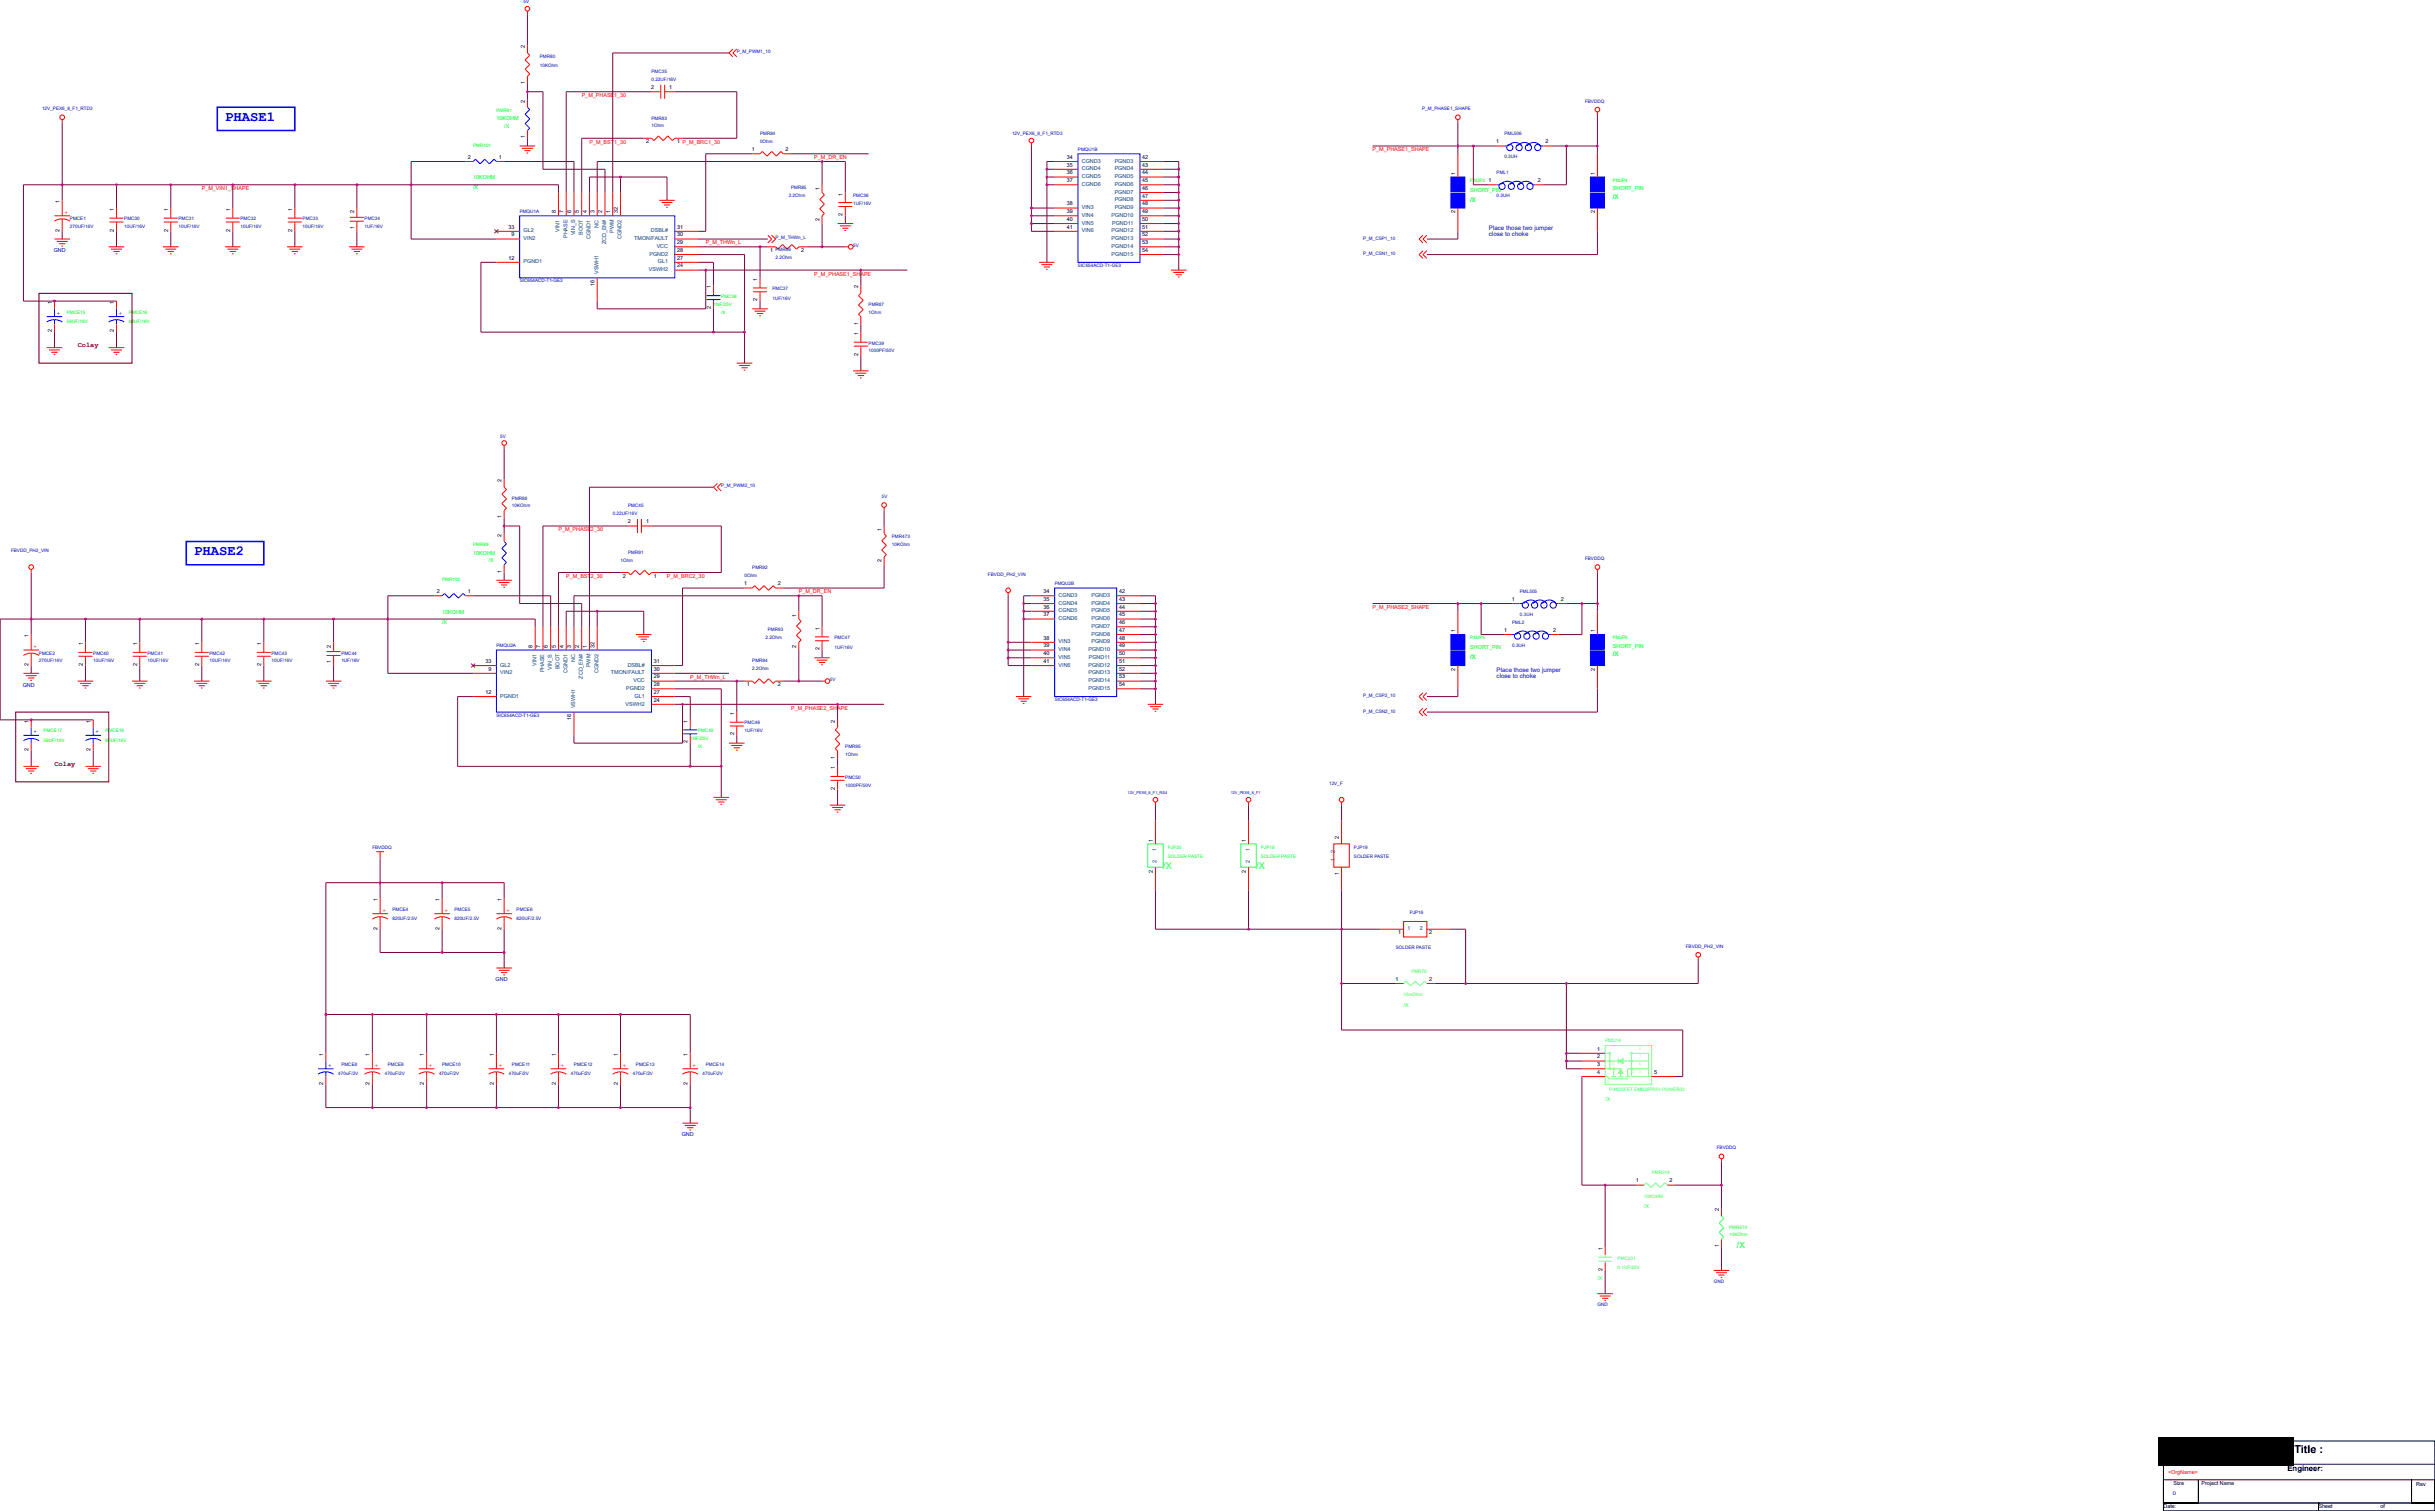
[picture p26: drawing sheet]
<svg xmlns="http://www.w3.org/2000/svg" width="122mm" height="76mm" viewBox="0 0 122 76" stroke-linecap="round" stroke-linejoin="round" font-family="sans-serif">
<defs><g id="words">
<g font-size=".7" fill="#00f">
<text x="11.3" y="6.1">PHASE1</text>
<text x="9.7" y="27.9">PHASE2</text>
</g>
<g font-size=".5" fill="#00ff40">
<text x="58.4" y="43.6">/X</text>
<text x="63.1" y="43.6">/X</text>
</g>
<text font-size=".5" x="115.2" y="73">Title :</text>
<g font-size=".4" fill="#800000">
<text x="3.9" y="17.4">Colay</text>
<text x="2.7" y="38.4">Colay</text>
</g>
<text font-size=".4" fill="#0f0" x="87.2" y="62.6">/X</text>
<text font-size=".4" x="114.9" y="73.9">Engineer:</text>
<g font-size=".3">
<text x="26.3" y="5.1" transform="rotate(-90 26.3 5.1)">2</text>
<text x="26.3" y="4.2" transform="rotate(-90 26.3 4.2)">1</text>
<text x="26.3" y="2.4" transform="rotate(-90 26.3 2.4)">2</text>
<text x="32.7" y="4.5">2</text>
<text x="33.6" y="4.5">1</text>
<text x="3" y="11.6" transform="rotate(-90 3 11.6)">2</text>
<text x="3" y="10.2" transform="rotate(-90 3 10.2)">1</text>
<text x="5.7" y="11.6" transform="rotate(-90 5.7 11.6)">2</text>
<text x="5.7" y="10.6" transform="rotate(-90 5.7 10.6)">1</text>
<text x="8.4" y="11.6" transform="rotate(-90 8.4 11.6)">2</text>
<text x="8.4" y="10.6" transform="rotate(-90 8.4 10.6)">1</text>
<text x="11.6" y="11.6" transform="rotate(-90 11.6 11.6)">2</text>
<text x="11.6" y="10.6" transform="rotate(-90 11.6 10.6)">1</text>
<text x="14.7" y="11.6" transform="rotate(-90 14.7 11.6)">2</text>
<text x="14.7" y="10.6" transform="rotate(-90 14.7 10.6)">1</text>
<text x="17.8" y="11.5" transform="rotate(-90 17.8 11.5)">1</text>
<text x="17.8" y="10.7" transform="rotate(-90 17.8 10.7)">2</text>
<text x="23.5" y="8">2</text>
<text x="25" y="8">1</text>
<text x="25.5" y="11.5">33</text>
<text x="25.7" y="11.9">9</text>
<text x="26.3" y="6.9" transform="rotate(-90 26.3 6.9)">1</text>
<text x="27.9" y="10.7" transform="rotate(-90 27.9 10.7)">8</text>
<text x="28.3" y="10.7" transform="rotate(-90 28.3 10.7)">7</text>
<text x="28.7" y="10.7" transform="rotate(-90 28.7 10.7)">6</text>
<text x="29.1" y="10.7" transform="rotate(-90 29.1 10.7)">5</text>
<text x="29.5" y="10.7" transform="rotate(-90 29.5 10.7)">4</text>
<text x="29.8" y="10.7" transform="rotate(-90 29.8 10.7)">3</text>
<text x="30.2" y="10.7" transform="rotate(-90 30.2 10.7)">2</text>
<text x="30.6" y="10.7" transform="rotate(-90 30.6 10.7)">1</text>
<text x="31" y="10.7" transform="rotate(-90 31 10.7)">32</text>
<text x="32.4" y="7.2">2</text>
<text x="34" y="11.9">30</text>
<text x="34" y="11.5">31</text>
<text x="34" y="7.2">1 P_M_BRC1_30</text>
<text x="37.8" y="7.6">1</text>
<text x="39.4" y="7.6">2</text>
<text x="41.1" y="11.1" transform="rotate(-90 41.1 11.1)">2</text>
<text x="41.1" y="9.5" transform="rotate(-90 41.1 9.5)">1</text>
<text x="42.3" y="10.8" transform="rotate(-90 42.3 10.8)">2</text>
<text x="42.3" y="9.8" transform="rotate(-90 42.3 9.8)">1</text>
<text x="53.6" y="8">34</text>
<text x="53.6" y="8.4">35</text>
<text x="53.6" y="8.8">36</text>
<text x="53.6" y="9.1">37</text>
<text x="53.6" y="10.3">38</text>
<text x="53.6" y="10.7">39</text>
<text x="53.6" y="11.1">40</text>
<text x="53.6" y="11.5">41</text>
<text x="57.4" y="8">42</text>
<text x="57.4" y="8.4">43</text>
<text x="57.4" y="8.8">44</text>
<text x="57.4" y="9.1">45</text>
<text x="57.4" y="9.5">46</text>
<text x="57.4" y="9.9">47</text>
<text x="57.4" y="10.3">48</text>
<text x="57.4" y="10.7">49</text>
<text x="57.4" y="11.1">50</text>
<text x="57.4" y="11.5">51</text>
<text x="57.4" y="11.9">52</text>
<text x="73.1" y="10.7" transform="rotate(-90 73.1 10.7)">2</text>
<text x="73.1" y="8.8" transform="rotate(-90 73.1 8.8)">1</text>
<text x="74.7" y="9.1">1</text>
<text x="75.1" y="7.2">1</text>
<text x="77.2" y="9.1">2</text>
<text x="77.6" y="7.2">2</text>
<text x="80.1" y="10.7" transform="rotate(-90 80.1 10.7)">2</text>
<text x="80.1" y="8.8" transform="rotate(-90 80.1 8.8)">1</text>
<text x="2.6" y="16.7" transform="rotate(-90 2.6 16.7)">2</text>
<text x="2.6" y="15.3" transform="rotate(-90 2.6 15.3)">1</text>
<text x="5.7" y="16.7" transform="rotate(-90 5.7 16.7)">2</text>
<text x="5.7" y="15.3" transform="rotate(-90 5.7 15.3)">1</text>
<text x="25.5" y="13">12</text>
<text x="29.8" y="14.4" transform="rotate(-90 29.8 14.4)">16</text>
<text x="34" y="13.4">24</text>
<text x="34" y="13">27</text>
<text x="34" y="12.6">28</text>
<text x="34" y="12.3">29</text>
<text x="35.7" y="15.5" transform="rotate(-90 35.7 15.5)">2</text>
<text x="35.7" y="14.5" transform="rotate(-90 35.7 14.5)">1</text>
<text x="38" y="15.1" transform="rotate(-90 38 15.1)">2</text>
<text x="38" y="14.1" transform="rotate(-90 38 14.1)">1</text>
<text x="38.7" y="12.6">1</text>
<text x="40.2" y="12.6">2</text>
<text x="43.1" y="17.9" transform="rotate(-90 43.1 17.9)">2</text>
<text x="43.1" y="16.8" transform="rotate(-90 43.1 16.8)">1</text>
<text x="43.1" y="16.3" transform="rotate(-90 43.1 16.3)">1</text>
<text x="43.1" y="14.5" transform="rotate(-90 43.1 14.5)">2</text>
<text x="57.4" y="12.3">53</text>
<text x="57.4" y="12.6">54</text>
<text x="21.9" y="29.8">2</text>
<text x="23.5" y="29.8">1</text>
<text x="25.2" y="28.7" transform="rotate(-90 25.2 28.7)">1</text>
<text x="25.2" y="26.9" transform="rotate(-90 25.2 26.9)">2</text>
<text x="25.2" y="26" transform="rotate(-90 25.2 26)">1</text>
<text x="25.2" y="24.2" transform="rotate(-90 25.2 24.2)">2</text>
<text x="31.3" y="29">2</text>
<text x="31.5" y="26.3">2</text>
<text x="32.4" y="26.3">1</text>
<text x="32.8" y="29">1</text>
<text x="37.4" y="29.4">1</text>
<text x="39.1" y="29.4">2</text>
<text x="44.3" y="28.2" transform="rotate(-90 44.3 28.2)">2</text>
<text x="44.3" y="26.7" transform="rotate(-90 44.3 26.7)">1</text>
<text x="52.4" y="29.8">34</text>
<text x="56.2" y="29.8">42</text>
<text x="1.4" y="33.4" transform="rotate(-90 1.4 33.4)">2</text>
<text x="1.4" y="32" transform="rotate(-90 1.4 32)">1</text>
<text x="4.2" y="33.4" transform="rotate(-90 4.2 33.4)">2</text>
<text x="4.2" y="32.4" transform="rotate(-90 4.2 32.4)">1</text>
<text x="6.9" y="33.4" transform="rotate(-90 6.9 33.4)">2</text>
<text x="6.9" y="32.4" transform="rotate(-90 6.9 32.4)">1</text>
<text x="10" y="33.4" transform="rotate(-90 10 33.4)">2</text>
<text x="10" y="32.4" transform="rotate(-90 10 32.4)">1</text>
<text x="13.1" y="33.4" transform="rotate(-90 13.1 33.4)">2</text>
<text x="13.1" y="32.4" transform="rotate(-90 13.1 32.4)">1</text>
<text x="16.6" y="33.3" transform="rotate(-90 16.6 33.3)">1</text>
<text x="16.6" y="32.5" transform="rotate(-90 16.6 32.5)">2</text>
<text x="24.4" y="34.8">12</text>
<text x="24.4" y="33.3">33</text>
<text x="24.5" y="33.7">9</text>
<text x="26.7" y="32.5" transform="rotate(-90 26.7 32.5)">8</text>
<text x="27.1" y="32.5" transform="rotate(-90 27.1 32.5)">7</text>
<text x="27.5" y="32.5" transform="rotate(-90 27.5 32.5)">6</text>
<text x="27.9" y="32.5" transform="rotate(-90 27.9 32.5)">5</text>
<text x="28.3" y="32.5" transform="rotate(-90 28.3 32.5)">4</text>
<text x="28.7" y="32.5" transform="rotate(-90 28.7 32.5)">3</text>
<text x="29.1" y="32.5" transform="rotate(-90 29.1 32.5)">2</text>
<text x="29.5" y="32.5" transform="rotate(-90 29.5 32.5)">1</text>
<text x="29.8" y="32.5" transform="rotate(-90 29.8 32.5)">32</text>
<text x="32.8" y="35.2">24</text>
<text x="32.8" y="34.8">27</text>
<text x="32.8" y="34.4">28</text>
<text x="32.8" y="34.1">29</text>
<text x="32.8" y="33.7">30</text>
<text x="32.8" y="33.3">31</text>
<text x="36.9" y="35.9" transform="rotate(-90 36.9 35.9)">1</text>
<text x="37.5" y="34.4">1</text>
<text x="39.1" y="34.4">2</text>
<text x="40" y="32.5" transform="rotate(-90 40 32.5)">2</text>
<text x="40" y="31" transform="rotate(-90 40 31)">1</text>
<text x="41.1" y="32.6" transform="rotate(-90 41.1 32.6)">2</text>
<text x="41.1" y="31.6" transform="rotate(-90 41.1 31.6)">1</text>
<text x="52.4" y="30.2">35</text>
<text x="52.4" y="30.6">36</text>
<text x="52.4" y="30.9">37</text>
<text x="52.4" y="32.1">38</text>
<text x="52.4" y="32.5">39</text>
<text x="52.4" y="32.9">40</text>
<text x="52.4" y="33.3">41</text>
<text x="56.2" y="30.2">43</text>
<text x="56.2" y="30.6">44</text>
<text x="56.2" y="30.9">45</text>
<text x="56.2" y="31.3">46</text>
<text x="56.2" y="31.7">47</text>
<text x="56.2" y="32.1">48</text>
<text x="56.2" y="32.5">49</text>
<text x="56.2" y="32.9">50</text>
<text x="56.2" y="33.3">51</text>
<text x="56.2" y="33.7">52</text>
<text x="56.2" y="34.1">53</text>
<text x="56.2" y="34.4">54</text>
<text x="73.1" y="33.7" transform="rotate(-90 73.1 33.7)">2</text>
<text x="73.1" y="31.7" transform="rotate(-90 73.1 31.7)">1</text>
<text x="75.5" y="31.7">1</text>
<text x="75.9" y="30.2">1</text>
<text x="78" y="31.7">2</text>
<text x="78.4" y="30.2">2</text>
<text x="80.1" y="33.7" transform="rotate(-90 80.1 33.7)">2</text>
<text x="80.1" y="31.7" transform="rotate(-90 80.1 31.7)">1</text>
<text x="1.4" y="37.7" transform="rotate(-90 1.4 37.7)">2</text>
<text x="1.4" y="36.3" transform="rotate(-90 1.4 36.3)">1</text>
<text x="4.5" y="37.7" transform="rotate(-90 4.5 37.7)">2</text>
<text x="4.5" y="36.3" transform="rotate(-90 4.5 36.3)">1</text>
<text x="28.7" y="36.2" transform="rotate(-90 28.7 36.2)">16</text>
<text x="34.5" y="37.3" transform="rotate(-90 34.5 37.3)">2</text>
<text x="34.5" y="36.3" transform="rotate(-90 34.5 36.3)">1</text>
<text x="36.9" y="36.9" transform="rotate(-90 36.9 36.9)">2</text>
<text x="41.9" y="39.7" transform="rotate(-90 41.9 39.7)">2</text>
<text x="41.9" y="38.6" transform="rotate(-90 41.9 38.6)">1</text>
<text x="41.9" y="38.1" transform="rotate(-90 41.9 38.1)">1</text>
<text x="41.9" y="36.3" transform="rotate(-90 41.9 36.3)">2</text>
<text x="18.9" y="46.7" transform="rotate(-90 18.9 46.7)">2</text>
<text x="18.9" y="45.2" transform="rotate(-90 18.9 45.2)">1</text>
<text x="22.1" y="46.7" transform="rotate(-90 22.1 46.7)">2</text>
<text x="22.1" y="45.2" transform="rotate(-90 22.1 45.2)">1</text>
<text x="25.2" y="46.7" transform="rotate(-90 25.2 46.7)">2</text>
<text x="25.2" y="45.2" transform="rotate(-90 25.2 45.2)">1</text>
<text x="57.9" y="43.8" transform="rotate(-90 57.9 43.8)">2</text>
<text x="57.9" y="42.2" transform="rotate(-90 57.9 42.2)">1</text>
<text x="62.5" y="43.8" transform="rotate(-90 62.5 43.8)">2</text>
<text x="62.5" y="42.2" transform="rotate(-90 62.5 42.2)">1</text>
<text x="67.2" y="43.9" transform="rotate(-90 67.2 43.9)">1</text>
<text x="67.2" y="42.1" transform="rotate(-90 67.2 42.1)">2</text>
<text x="70.2" y="46.9">1</text>
<text x="71.8" y="46.9">2</text>
<text x="16.2" y="53" transform="rotate(-90 16.2 53)">1</text>
<text x="18.6" y="53" transform="rotate(-90 18.6 53)">1</text>
<text x="21.3" y="53" transform="rotate(-90 21.3 53)">1</text>
<text x="24.8" y="53" transform="rotate(-90 24.8 53)">1</text>
<text x="27.9" y="53" transform="rotate(-90 27.9 53)">1</text>
<text x="31" y="53" transform="rotate(-90 31 53)">1</text>
<text x="34.5" y="53" transform="rotate(-90 34.5 53)">1</text>
<text x="70.1" y="49.2">1</text>
<text x="71.8" y="49.2">2</text>
<text x="80.2" y="52.7">1</text>
<text x="80.2" y="53.1">2</text>
<text x="80.2" y="53.5">3</text>
<text x="80.2" y="53.9">4</text>
<text x="83" y="53.9">5</text>
<text x="16.2" y="54.4" transform="rotate(-90 16.2 54.4)">2</text>
<text x="18.6" y="54.4" transform="rotate(-90 18.6 54.4)">2</text>
<text x="21.3" y="54.4" transform="rotate(-90 21.3 54.4)">2</text>
<text x="24.8" y="54.4" transform="rotate(-90 24.8 54.4)">2</text>
<text x="27.9" y="54.4" transform="rotate(-90 27.9 54.4)">2</text>
<text x="31" y="54.4" transform="rotate(-90 31 54.4)">2</text>
<text x="34.5" y="54.4" transform="rotate(-90 34.5 54.4)">2</text>
<text x="82.1" y="59.4">1</text>
<text x="83.8" y="59.4">2</text>
<text x="80.5" y="63.8" transform="rotate(-90 80.5 63.8)">2</text>
<text x="80.5" y="62.7" transform="rotate(-90 80.5 62.7)">1</text>
<text x="86.3" y="62.6" transform="rotate(-90 86.3 62.6)">1</text>
<text x="86.3" y="60.8" transform="rotate(-90 86.3 60.8)">2</text>
<text x="108.6" y="75.7">Date:</text>
<text x="109.1" y="74.5">Size</text>
<text x="110.5" y="74.5">Project Name</text>
<text x="116.4" y="75.7">Sheet</text>
<text x="119.5" y="75.7">of</text>
<text x="121.3" y="74.6">Rev</text>
</g>
<g font-size=".3" fill="#f00">
<text x="29.2" y="4.9">P_M_PHASE1_30</text>
<text x="3.2" y="10.7">+</text>
<text x="10.1" y="9.5">P_M_VIN1_SHAPE</text>
<text x="29.6" y="7.2">P_M_BST1_30</text>
<text x="40.9" y="8">P_M_DR_EN</text>
<text x="68.9" y="7.6">P_M_PHASE1_SHAPE</text>
<text x="35.4" y="12.3">P_M_THWn_L</text>
<text x="40.9" y="13.8">P_M_PHASE1_SHAPE</text>
<text x="28" y="26.7">P_M_PHASE2_30</text>
<text x="28.4" y="29">P_M_BST2_30</text>
<text x="33.5" y="29">P_M_BRC2_30</text>
<text x="40.1" y="29.8">P_M_DR_EN</text>
<text x="1.7" y="32.5">+</text>
<text x="34.7" y="34.1">P_M_THWn_L</text>
<text x="39.7" y="35.6">P_M_PHASE2_SHAPE</text>
<text x="68.9" y="30.6">P_M_PHASE2_SHAPE</text>
<text x="19.2" y="45.8">+</text>
<text x="22.3" y="45.8">+</text>
<text x="25.4" y="45.8">+</text>
<text x="18.8" y="53.6">+</text>
<text x="21.5" y="53.6">+</text>
<text x="25" y="53.6">+</text>
<text x="28.2" y="53.6">+</text>
<text x="31.3" y="53.6">+</text>
<text x="34.8" y="53.6">+</text>
<text x="108.9" y="74">&lt;OrgName&gt;</text>
</g>
<g font-size=".3" fill="#0f0">
<text x="23.8" y="9">10KOHM</text>
<text x="23.8" y="9.5">/X</text>
<text x="24.9" y="6">10KOHM</text>
<text x="25.3" y="6.4">/X</text>
<text x="73.8" y="9.6">SHORT_PIN</text>
<text x="73.8" y="10.1">/X</text>
<text x="81" y="9.5">SHORT_PIN</text>
<text x="81" y="10">/X</text>
<text x="23.8" y="27.8">10KOHM</text>
<text x="24.5" y="28.2">/X</text>
<text x="22.2" y="30.8">10KOHM</text>
<text x="22.2" y="31.3">/X</text>
<text x="73.8" y="32.6">SHORT_PIN</text>
<text x="73.8" y="33.1">/X</text>
<text x="81" y="32.5">SHORT_PIN</text>
<text x="81" y="32.9">/X</text>
</g>
<g font-size=".3" fill="#004080">
<text x="26.3" y="11.7">GL2</text>
<text x="28.1" y="11.6" transform="rotate(-90 28.1 11.6)">VIN1</text>
<text x="28.5" y="12" transform="rotate(-90 28.5 12)">PHASE</text>
<text x="28.9" y="11.8" transform="rotate(-90 28.9 11.8)">VIN_S</text>
<text x="29.3" y="11.8" transform="rotate(-90 29.3 11.8)">BOOT</text>
<text x="29.7" y="12" transform="rotate(-90 29.7 12)">CGND1</text>
<text x="30" y="11.4" transform="rotate(-90 30 11.4)">NC</text>
<text x="30.8" y="11.7" transform="rotate(-90 30.8 11.7)">PWM</text>
<text x="31.2" y="12" transform="rotate(-90 31.2 12)">CGND2</text>
<text x="32.7" y="11.7">DSBL#</text>
<text x="54.3" y="8.2">CGND3</text>
<text x="54.3" y="8.6">CGND4</text>
<text x="54.3" y="8.9">CGND5</text>
<text x="54.3" y="9.3">CGND6</text>
<text x="54.3" y="10.5">VIN3</text>
<text x="54.3" y="10.9">VIN4</text>
<text x="54.3" y="11.3">VIN5</text>
<text x="54.3" y="11.7">VIN6</text>
<text x="55.8" y="10.9">PGND10</text>
<text x="55.8" y="11.7">PGND12</text>
<text x="55.8" y="11.3">PGND11</text>
<text x="56" y="8.2">PGND3</text>
<text x="56" y="8.6">PGND4</text>
<text x="56" y="8.9">PGND5</text>
<text x="56" y="9.3">PGND6</text>
<text x="56" y="9.7">PGND7</text>
<text x="56" y="10.1">PGND8</text>
<text x="56" y="10.5">PGND9</text>
<text x="26.3" y="12.1">VIN2</text>
<text x="26.3" y="13.2">PGND1</text>
<text x="30" y="13.8" transform="rotate(-90 30 13.8)">VSWH1</text>
<text x="30.4" y="12.3" transform="rotate(-90 30.4 12.3)">ZCD_EN#</text>
<text x="31.8" y="12.1">TMON/FAULT</text>
<text x="32.6" y="13.6">VSWH2</text>
<text x="32.6" y="12.8">PGND2</text>
<text x="33" y="12.4">VCC</text>
<text x="33" y="13.2">GL1</text>
<text x="55.8" y="12.1">PGND13</text>
<text x="55.8" y="12.4">PGND14</text>
<text x="55.8" y="12.8">PGND15</text>
<text x="53.1" y="30">CGND3</text>
<text x="54.8" y="30">PGND3</text>
<text x="25.1" y="33.9">VIN2</text>
<text x="25.1" y="35">PGND1</text>
<text x="25.1" y="33.5">GL2</text>
<text x="26.9" y="33.4" transform="rotate(-90 26.9 33.4)">VIN1</text>
<text x="27.3" y="33.8" transform="rotate(-90 27.3 33.8)">PHASE</text>
<text x="27.7" y="33.6" transform="rotate(-90 27.7 33.6)">VIN_S</text>
<text x="28.1" y="33.6" transform="rotate(-90 28.1 33.6)">BOOT</text>
<text x="28.5" y="33.8" transform="rotate(-90 28.5 33.8)">CGND1</text>
<text x="28.9" y="33.2" transform="rotate(-90 28.9 33.2)">NC</text>
<text x="28.9" y="35.6" transform="rotate(-90 28.9 35.6)">VSWH1</text>
<text x="29.3" y="34.1" transform="rotate(-90 29.3 34.1)">ZCD_EN#</text>
<text x="29.7" y="33.5" transform="rotate(-90 29.7 33.5)">PWM</text>
<text x="30" y="33.8" transform="rotate(-90 30 33.8)">CGND2</text>
<text x="30.7" y="33.9">TMON/FAULT</text>
<text x="31.4" y="35.4">VSWH2</text>
<text x="31.4" y="34.6">PGND2</text>
<text x="31.5" y="33.5">DSBL#</text>
<text x="31.8" y="34.2">VCC</text>
<text x="31.9" y="35">GL1</text>
<text x="53.1" y="30.4">CGND4</text>
<text x="53.1" y="30.7">CGND5</text>
<text x="53.1" y="31.1">CGND6</text>
<text x="53.1" y="32.3">VIN3</text>
<text x="53.1" y="32.7">VIN4</text>
<text x="53.1" y="33.1">VIN5</text>
<text x="53.1" y="33.5">VIN6</text>
<text x="54.6" y="32.7">PGND10</text>
<text x="54.6" y="33.5">PGND12</text>
<text x="54.6" y="33.9">PGND13</text>
<text x="54.6" y="34.2">PGND14</text>
<text x="54.6" y="34.6">PGND15</text>
<text x="54.7" y="33.1">PGND11</text>
<text x="54.8" y="30.4">PGND4</text>
<text x="54.8" y="30.7">PGND5</text>
<text x="54.8" y="31.1">PGND6</text>
<text x="54.8" y="31.5">PGND7</text>
<text x="54.8" y="31.9">PGND8</text>
<text x="54.8" y="32.3">PGND9</text>
<text x="58.1" y="43.3" transform="rotate(-90 58.1 43.3)">2</text>
<text x="58.1" y="42.7" transform="rotate(-90 58.1 42.7)">1</text>
<text x="62.7" y="43.3" transform="rotate(-90 62.7 43.3)">2</text>
<text x="62.7" y="42.7" transform="rotate(-90 62.7 42.7)">1</text>
<text x="67" y="43.2" transform="rotate(-90 67 43.2)">1</text>
<text x="67" y="42.8" transform="rotate(-90 67 42.8)">2</text>
<text x="70.7" y="46.7">1</text>
<text x="71.3" y="46.7">2</text>
</g>
<g font-size=".3" fill="#00f">
<text x="74.8" y="11.5">Place those two jumper</text>
<text x="74.8" y="11.8">close to choke</text>
<text x="2.9" y="15.8">+</text>
<text x="6" y="15.8">+</text>
<text x="75.1" y="33.7">Place those two jumper</text>
<text x="75.1" y="34">close to choke</text>
<text x="1.7" y="36.8">+</text>
<text x="4.8" y="36.8">+</text>
<text x="16.5" y="53.6">+</text>
</g>
<g font-size=".3" fill="#0000a0">
<text x="2.7" y="12.7">GND</text>
<text x="1.1" y="34.5">GND</text>
<text x="24.9" y="49.3">GND</text>
<text x="34.2" y="57">GND</text>
</g>
<g font-size=".3" fill="#00ff80">
<text x="70.5" y="50.5">/X</text>
<text x="80.6" y="55.3">/X</text>
<text x="80.2" y="64.2">/X</text>
<text x="82.5" y="60.7">/X</text>
</g>
<g font-size=".3" fill="#80ff80">
<text x="80.9" y="53.5">S</text>
<text x="81.9" y="53.9">D 5</text>
<text x="82.3" y="52.7">8</text>
<text x="82.3" y="53.1">7</text>
<text x="82.3" y="53.5">6</text>
<text x="80.7" y="54.4">G</text>
</g>
<g font-size=".2" fill="#0000a0">
<text x="2.1" y="5.5">12V_PEX6_8_F1_RTD3</text>
<text x="26.3" y=".2">5V</text>
<text x="27.1" y="2.9">PMR80</text>
<text x="27.1" y="3.4">10KOhm</text>
<text x="32.7" y="3.7">PMC35</text>
<text x="32.7" y="4.1">0.22UF/16V</text>
<text x="37" y="2.7">P_M_PWM1_10</text>
<text x="71.4" y="5.5">P_M_PHASE1_SHAPE</text>
<text x="79.6" y="5.2">FBVDDQ</text>
<text x="3.5" y="11.1">PMCE1</text>
<text x="3.5" y="11.5">270UF/16V</text>
<text x="6.2" y="11.1">PMC30</text>
<text x="6.2" y="11.5">10UF/16V</text>
<text x="9" y="11.1">PMC31</text>
<text x="9" y="11.5">10UF/16V</text>
<text x="12.1" y="11.1">PMC32</text>
<text x="12.1" y="11.5">10UF/16V</text>
<text x="15.2" y="11.1">PMC33</text>
<text x="15.2" y="11.5">10UF/16V</text>
<text x="18.3" y="11.1">PMC34</text>
<text x="18.3" y="11.5">1UF/16V</text>
<text x="26.1" y="10.7">PMQU1A</text>
<text x="32.7" y="6">PMR83</text>
<text x="32.7" y="6.4">1Ohm</text>
<text x="38.2" y="6.8">PMR84</text>
<text x="38.2" y="7.2">0Ohm</text>
<text x="39.6" y="9.9">2.2Ohm</text>
<text x="39.7" y="9.5">PMR85</text>
<text x="42.8" y="9.9">PMC36</text>
<text x="42.8" y="10.3">1UF/16V</text>
<text x="50.8" y="6.8">12V_PEX6_8_F1_RTD3</text>
<text x="54.1" y="7.6">PMQU1B</text>
<text x="75.1" y="8.7">PML1</text>
<text x="75.1" y="9.9">0.3UH</text>
<text x="75.5" y="6.8">PML506</text>
<text x="75.5" y="8">0.3UH</text>
<text x="26.1" y="14.2">SIC654ACD-T1-GE3</text>
<text x="38.8" y="14.6">PMC37</text>
<text x="38.8" y="15">1UF/16V</text>
<text x="38.9" y="12.6">PMR86</text>
<text x="38.9" y="13">2.2Ohm</text>
<text x="38.9" y="12">P_M_THWn_L</text>
<text x="42.8" y="12.4">5V</text>
<text x="43.6" y="17.3">PMC39</text>
<text x="43.6" y="17.7">1000PF/50V</text>
<text x="43.6" y="15.3">PMR87</text>
<text x="43.6" y="15.7">1Ohm</text>
<text x="54.1" y="13.4">SIC654ACD-T1-GE3</text>
<text x="68.4" y="12">P_M_CSP1_10</text>
<text x="68.4" y="12.8">P_M_CSN1_10</text>
<text x="25.1" y="22">5V</text>
<text x=".6" y="27.7">FBVDD_PH2_VIN</text>
<text x="25.7" y="25.1">PMR88</text>
<text x="25.7" y="25.5">10KOhm</text>
<text x="30.8" y="25.9">0.22UF/16V</text>
<text x="31.2" y="28.2">1Ohm</text>
<text x="31.5" y="25.5">PMC45</text>
<text x="31.5" y="27.8">PMR91</text>
<text x="36.2" y="24.5">P_M_PWM2_10</text>
<text x="37.4" y="29">0Ohm</text>
<text x="37.8" y="28.6">PMR92</text>
<text x="44.3" y="25">5V</text>
<text x="44.8" y="27">PMR473</text>
<text x="44.8" y="27.4">10KOhm</text>
<text x="49.6" y="28.9">FBVDD_PH2_VIN</text>
<text x="53" y="29.4">PMQU2B</text>
<text x="76.3" y="29.8">PML505</text>
<text x="79.6" y="28.1">FBVDDQ</text>
<text x="2" y="32.9">PMCE2</text>
<text x="2" y="33.3">270UF/16V</text>
<text x="4.7" y="32.9">PMC40</text>
<text x="4.7" y="33.3">10UF/16V</text>
<text x="7.4" y="32.9">PMC41</text>
<text x="7.4" y="33.3">10UF/16V</text>
<text x="10.5" y="32.9">PMC42</text>
<text x="10.5" y="33.3">10UF/16V</text>
<text x="13.6" y="32.9">PMC43</text>
<text x="13.6" y="33.3">10UF/16V</text>
<text x="17.1" y="32.9">PMC44</text>
<text x="17.1" y="33.3">1UF/16V</text>
<text x="24.9" y="32.5">PMQU2A</text>
<text x="24.9" y="36">SIC654ACD-T1-GE3</text>
<text x="37.8" y="33.3">PMR94</text>
<text x="37.8" y="33.6">2.2Ohm</text>
<text x="38.4" y="32.1">2.2Ohm</text>
<text x="38.5" y="31.7">PMR93</text>
<text x="41.7" y="34.2">5V</text>
<text x="41.9" y="32.1">PMC47</text>
<text x="41.9" y="32.6">1UF/16V</text>
<text x="53" y="35.2">SIC654ACD-T1-GE3</text>
<text x="68.4" y="35">P_M_CSP2_10</text>
<text x="68.4" y="35.8">P_M_CSN2_10</text>
<text x="75.9" y="31.3">PML2</text>
<text x="75.9" y="32.5">0.3UH</text>
<text x="76.3" y="30.9">0.3UH</text>
<text x="37.4" y="36.4">PMC48</text>
<text x="37.4" y="36.8">1UF/16V</text>
<text x="42.4" y="37.5">PMR95</text>
<text x="42.4" y="37.9">1Ohm</text>
<text x="42.4" y="39.1">PMC50</text>
<text x="42.4" y="39.5">1000PF/50V</text>
<text x="66.7" y="39.4">12V_F</text>
<text x="18.7" y="42.6">FBVDDQ</text>
<text x="19.7" y="45.7">PMCE4</text>
<text x="19.7" y="46.2">820UF/2.5V</text>
<text x="22.8" y="45.7">PMCE5</text>
<text x="22.8" y="46.2">820UF/2.5V</text>
<text x="25.9" y="45.7">PMCE6</text>
<text x="25.9" y="46.2">820UF/2.5V</text>
<text x="68" y="42.6">PJP19</text>
<text x="68" y="43.1">SOLDER PASTE</text>
<text x="70.1" y="47.7">SOLDER PASTE</text>
<text x="70.8" y="45.9">PJP16</text>
<text x="84.6" y="47.6">FBVDD_PH2_VIN</text>
<text x="17" y="54">470uF/2V</text>
<text x="17.1" y="53.5">PMCE8</text>
<text x="19.3" y="54">470uF/2V</text>
<text x="19.5" y="53.5">PMCE9</text>
<text x="22" y="54">470uF/2V</text>
<text x="22.2" y="53.5">PMCE10</text>
<text x="25.5" y="54">470uF/2V</text>
<text x="25.7" y="53.5">PMCE11</text>
<text x="28.7" y="54">470uF/2V</text>
<text x="28.8" y="53.5">PMCE12</text>
<text x="31.8" y="54">470uF/2V</text>
<text x="31.9" y="53.5">PMCE13</text>
<text x="35.3" y="54">470uF/2V</text>
<text x="35.4" y="53.5">PMCE14</text>
<text x="86.2" y="57.7">FBVDDQ</text>
<text x="80.2" y="65.6">GND</text>
<text x="86" y="64.4">GND</text>
</g>
<g font-size=".2" fill="#0f0">
<text x="24.9" y="5.6">PMR81</text>
<text x="23.8" y="7.4">PMR101</text>
<text x="73.8" y="9.1">PMJP3</text>
<text x="81" y="9.1">PMJP4</text>
<text x="3.4" y="15.7">PMCE15</text>
<text x="3.4" y="16.2">56UF/16V</text>
<text x="6.5" y="15.7">PMCE16</text>
<text x="6.5" y="16.2">68UF/16V</text>
<text x="35.8" y="15.3">1NF/25V</text>
<text x="36.2" y="15">PMC38</text>
<text x="36.2" y="15.7">/X</text>
<text x="22.2" y="29.2">PMR102</text>
<text x="23.8" y="27.4">PMR89</text>
<text x="73.8" y="32.1">PMJP5</text>
<text x="81" y="32.1">PMJP6</text>
<text x="2.2" y="36.8">PMCE17</text>
<text x="2.2" y="37.2">56UF/16V</text>
<text x="5.3" y="36.8">PMCE18</text>
<text x="5.3" y="37.2">68UF/16V</text>
<text x="34.7" y="37.1">1NF/25V</text>
<text x="35" y="36.8">PMC49</text>
<text x="35" y="37.5">/X</text>
</g>
<g font-size=".2" fill="#00ff40">
<text x="58.6" y="42.6">PJP20</text>
<text x="58.6" y="43.1">SOLDER PASTE</text>
<text x="63.3" y="42.6">PJP18</text>
<text x="63.3" y="43.1">SOLDER PASTE</text>
<text x="86.8" y="61.7">PMR474</text>
<text x="86.8" y="62.1">10KOhm</text>
</g>
<g font-size=".2" fill="#00ff80">
<text x="70.5" y="50">15mOhm</text>
<text x="70.9" y="48.8">PMR75</text>
<text x="80.6" y="52.3">PMQ14</text>
<text x="80.8" y="54.7">P-MOSFET EMB20P03V POWER33</text>
<text x="82.9" y="59">PMR319</text>
<text x="81.2" y="63.2">PMC231</text>
<text x="81.2" y="63.7">0.1UF/25V</text>
<text x="82.5" y="60.1">10KOHM</text>
</g>
<text font-size=".2" fill="#00f" x="109.1" y="75.1">D</text>
</g></defs>
<g fill="none" stroke="#f00" stroke-width=".05">
<path d="M2.3 17.5h.8M2.5 17.6h.5M2.6 17.7h.3M2.7 17.8h.1M2.7 10.8h.8M2.7 12h.8M2.7 15.1v.4M2.7 16.3v.4M2.9 12.1h.5M3 12.2h.3M3.1 12.4h.1M3.1 11l.4 .1"/>
<path d="M3.1 11l-.4 .1M3.1 6v.2M3.1 10.1v.7M3.1 11v.6M5.5 12.4h.7M5.5 17.5h.7M5.5 10.9h.7M5.5 11.1h.7M5.6 12.5h.5M5.6 17.6h.5M5.7 12.6h.3M5.7 17.7h.3"/>
<path d="M5.8 12.7h.1M5.8 17.8h.1M5.8 10.4v.5M5.8 11.1v.5M5.8 15.1v.4M5.8 16.3v.4M8.2 12.4h.8M8.2 10.9h.7M8.2 11.1h.7M8.3 12.5h.5M8.4 12.6h.3M8.5 12.7h.1"/>
<path d="M8.6 10.4v.5M8.6 11.1v.5M11.3 12.4h.8M11.3 10.9h.7M11.3 11.1h.7M11.4 12.5h.6M11.5 12.6h.3M11.6 12.7h.1M11.7 10.4v.5M11.7 11.1v.5M14.4 12.4h.8M14.5 10.9h.7"/>
<path d="M14.5 11.1h.7M14.5 12.5h.6M14.6 12.6h.4M14.8 12.7h.1M14.8 10.4v.5M14.8 11.1v.5M17.5 12.4h.8M17.6 11.1h.7M17.6 10.9h.7M17.6 12.5h.6M17.8 12.6h.3M17.9 12.7h.1"/>
<path d="M17.9 10.4v.5M17.9 11.1v.5M23.4 8.1h.4M24.9 8.1h.4M24.9 11.6h1.2M24.9 12h1.2M24.9 13.2h1.2M26.1 7.3h.8M26.2 7.4h.6M26.3 7.6h.3M26.4 7.7h.1M26.5 .6v.1"/>
<path d="M26.5 2.3v.4M26.5 3.8v.4M26.5 5v.4M26.5 6.6v.3M28 9.7v1.1M28.4 9.7v1.1M28.8 9.7v1.1M29.2 9.7v1.1M29.6 9.7v1.1M30 9.7v1.1M30 13.9v1.2M30.4 9.7v1.1"/>
<path d="M30.8 9.7v1.1M31.2 9.7v1.1M32.3 6.9h.4M32.7 4.6h.5M33.1 10.1h.8M33.2 4.3v.7M33.2 10.2h.6M33.3 10.3h.3M33.4 4.3v.7M33.4 4.6h.5M33.5 10.4h.1M33.9 11.6h1.1"/>
<path d="M33.9 12h1.1M33.9 12.4h1.1M33.9 12.8h1.1M33.9 13.2h1.1M33.9 13.6h1.1M33.9 6.9h.4M35.8 14.3v.4M35.8 15.1v.4M37 18.2h.8M37.1 18.3h.6M37.2 18.5h.3M37.3 18.6h.1"/>
<path d="M37.8 7.7h.4M37.8 15.5h.7M37.8 14.5h.7M37.8 14.6h.7M37.9 15.6h.5M38 15.7h.3M38.1 15.9h.1M38.2 13.9v.6M38.2 14.6v.5M38.5 12.4h.4M39.3 7.7h.4M40.1 12.4h.4"/>
<path d="M41.3 9.3v.4M41.3 10.8v.4M42.1 11.2h.7M42.1 10.2h.7M42.1 10.4h.7M42.2 11.3h.5M42.3 11.5h.3M42.4 11.6h.1M42.4 9.7v.5M42.4 10.4v.4M42.4 12.4h.2M42.8 18.6h.8"/>
<path d="M42.9 17.2h.7M42.9 17.4h.7M42.9 18.7h.6M43.1 18.9h.3M43.2 19h.1M43.2 14.3v.4M43.2 15.9v.4M43.2 16.7v.5M43.2 17.4v.4M51.8 7.2v.1M52.2 13.2h.8M52.3 13.3h.5"/>
<path d="M52.4 13.4h.3M52.5 13.5h.1M53 8.1h1.1M53 8.5h1.1M53 8.9h1.1M53 9.3h1.1M53 10.4h1.1M53 10.8h1.1M53 11.2h1.1M53 11.6h1.1M57.2 8.1h1.2M57.2 8.5h1.2"/>
<path d="M57.2 8.9h1.2M57.2 9.3h1.2M57.2 10.4h1.2M57.2 10.8h1.2M57.2 11.2h1.2M57.2 11.6h1.2M57.2 9.7h1.2M57.2 10.1h1.2M57.2 12h1.2M57.2 12.4h1.2M57.2 12.8h1.2M58.8 13.6h.8"/>
<path d="M58.9 13.7h.6M59 13.8h.3M59.1 13.9h.1M73.2 6v.2M73.2 7.7v1.2M73.2 10.4v1.2M74.8 9.3h.3M75.1 7.3h.4M77.1 9.3h.4M77.5 7.3h.4M80.2 5.6v.2M80.2 7.7v1.2"/>
<path d="M80.2 10.4v1.2M1.2 33.8h.8M1.2 32.6h.8M1.2 38.5h.8M1.3 33.9h.5M1.3 38.6h.5M1.4 34h.3M1.4 38.7h.3M1.5 34.2h.1M1.5 38.8h.1M1.6 32.8l.4 .1M1.6 32.8l-.4 .1"/>
<path d="M1.6 28.6v.1M1.6 31.9v.7M1.6 32.8v.6M1.6 36.1v.4M1.6 37.3v.4M3.9 34.2h.8M3.9 32.8h.7M3.9 32.9h.7M4 34.3h.6M4.1 34.4h.3M4.3 34.5h.1M4.3 32.2v.6"/>
<path d="M4.3 32.9v.5M4.3 38.5h.8M4.4 38.6h.6M4.5 38.7h.3M4.6 38.8h.1M4.7 36.1v.4M4.7 37.3v.4M6.6 34.2h.8M6.7 32.8h.7M6.7 32.9h.7M6.7 34.3h.6M6.9 34.4h.3"/>
<path d="M7 34.5h.1M7 32.2v.6M7 32.9v.5M9.7 34.2h.8M9.8 32.8h.7M9.8 32.9h.7M9.9 34.3h.5M10 34.4h.3M10.1 34.5h.1M10.1 32.2v.6M10.1 32.9v.5M12.9 34.2h.7"/>
<path d="M12.9 32.8h.7M12.9 32.9h.7M13 34.3h.5M13.1 34.4h.3M13.2 34.5h.1M13.2 32.2v.6M13.2 32.9v.5M16.4 34.2h.7M16.4 32.9h.7M16.4 32.7h.7M16.5 34.3h.5M16.6 34.4h.3"/>
<path d="M16.7 34.5h.1M16.7 32.2v.5M16.7 32.9v.5M21.8 29.9h.4M23.4 29.9h.4M23.8 33.8h1.1M23.8 35h1.1M23.8 33.4h1.1M24.9 29.1h.8M25 29.2h.6M25.2 29.4h.3M25.3 29.5h.1"/>
<path d="M25.3 22.4v.1M25.3 24.1v.4M25.3 25.6v.4M25.3 26.8v.4M25.3 28.4v.3M26.9 31.5v1.1M27.3 31.5v1.1M27.6 31.5v1.1M28 31.5v1.1M28.4 31.5v1.1M28.8 31.5v1.1M28.8 35.7v1.2"/>
<path d="M29.2 31.5v1.1M29.6 31.5v1.1M30 31.5v1.1M31.2 28.7h.3M31.5 26.4h.5M31.9 31.9h.8M32 26.1v.7M32 32h.6M32.2 32.1h.3M32.2 26.1v.7M32.2 26.4h.5M32.3 32.2h.1"/>
<path d="M32.7 33.8h1.2M32.7 35h1.2M32.7 35.4h1.2M32.7 34.6h1.2M32.7 34.2h1.2M32.7 33.4h1.2M32.7 28.7h.4M34.7 36.1v.4M34.7 36.9v.4M36.6 37.3h.8M36.6 36.3h.7M36.6 36.4h.7"/>
<path d="M36.7 37.4h.6M36.8 37.5h.3M37 37.7h.1M37 35.7v.6M37 36.4v.5M37.4 34.2h.4M37.4 29.5h.4M38.9 34.2h.4M38.9 29.5h.4M40.1 30.7v.4M40.1 32.2v.4M40.9 33h.8"/>
<path d="M40.9 32h.7M40.9 32.2h.7M41 33.1h.5M41.1 33.3h.3M41.2 33.4h.1M41.3 34.2h.1M41.3 31.5v.5M41.3 32.2v.4M41.7 39h.7M41.7 39.2h.7M42.1 36.1v.4M42.1 37.7v.4"/>
<path d="M42.1 38.5v.5M42.1 39.2v.4M44.4 25.5v.1M44.4 26.4v.4M44.4 28v.4M50.6 29.8v.1M51 35h.8M51.1 35.1h.6M51.2 35.2h.4M51.4 35.3h.1M51.8 33.4h1.2M51.8 30.3h1.2"/>
<path d="M51.8 32.6h1.2M51.8 29.9h1.2M51.8 30.7h1.2M51.8 31.1h1.2M51.8 32.2h1.2M51.8 33h1.2M56.1 31.9h1.1M56.1 33.8h1.1M56.1 34.6h1.1M56.1 34.2h1.1M56.1 33.4h1.1M56.1 30.3h1.1"/>
<path d="M56.1 32.6h1.1M56.1 29.9h1.1M56.1 30.7h1.1M56.1 31.1h1.1M56.1 32.2h1.1M56.1 33h1.1M56.1 31.5h1.1M57.6 35.4h.8M57.7 35.5h.6M57.9 35.6h.3M58 35.7h.1M73.2 30.7v1.2"/>
<path d="M73.2 33.4v1.2M75.5 31.9h.4M75.9 30.3h.4M77.9 31.9h.4M78.3 30.3h.3M80.2 28.6v.1M80.2 30.7v1.2M80.2 33.4v1.2M16.4 52.9v.4M16.4 54v.4M18.3 53.7h.8M18.7 53.8l.4 .1"/>
<path d="M18.7 53.8l-.4 .1M18.7 45.9h.8M18.7 52.9v.8M18.7 53.8v.6M18.9 42.8h.4M19.1 46l.4 .1M19.1 46l-.4 .1M19.1 42.8v.3M19.1 45.1v.8M19.1 46v.6M21 53.7h.8M21.4 53.8l.4 .1"/>
<path d="M21.4 53.8l-.4 .1M21.4 52.9v.8M21.4 53.8v.6M21.8 45.9h.8M22.2 46l.4 .1M22.2 46l-.4 .1M22.2 45.1v.8M22.2 46v.6M24.5 53.7h.8M24.9 53.8l.4 .1M24.9 53.8l-.4 .1M24.9 45.9h.8"/>
<path d="M24.9 52.9v.8M24.9 53.8v.6M24.9 48.6h.8M25 48.7h.6M25.2 48.8h.3M25.3 48.9h.1M25.3 46l.4 .1M25.3 46l-.4 .1M25.3 45.1v.8M25.3 46v.6M27.6 53.7h.8M28 53.8l.4 .1"/>
<path d="M28 53.8l-.4 .1M28 52.9v.8M28 53.8v.6M30.8 53.7h.7M31.2 53.8l.3 .1M31.2 53.8l-.4 .1M31.2 52.9v.8M31.2 53.8v.6M34.3 53.7h.7M34.3 56.4h.7M34.4 56.5h.5M34.5 56.6h.3"/>
<path d="M34.6 56.7h.1M34.7 53.8l.3 .1M34.7 53.8l-.4 .1M34.7 52.9v.8M34.7 53.8v.6M35.8 40h.8M35.9 40.1h.6M36.1 40.3h.3M36.2 40.4h.1M41.7 40.4h.7M41.8 40.5h.5M41.9 40.7h.3"/>
<path d="M42 40.8h.1M58 40.3v.1M58 41.2v1.2M58 43.5v1.2M62.7 40.3v.1M62.7 41.2v1.2M62.7 43.5v1.2M67 42.4h.7v1.1h-.7zM67.4 40.3v.1M67.4 41.2v1.2M67.4 43.5v1.2M69.3 46.6h1.2"/>
<path d="M70.1 49.4h.4M70.5 46.3h1.1v.7h-1.1zM71.6 49.4h.4M71.6 46.6h1.2M79.4 53.7h1.2M79.4 52.9h1.2M79.4 53.3h1.2M79.4 54h1.2M82.2 59.5h.3M82.9 54h1.2M83.7 59.5h.4M85.3 48v.2"/>
<path d="M86.4 58.2v.1M80.2 64.9h.8M80.3 65.1h.6M80.4 65.2h.3M80.6 65.3h.1M80.6 62.6v.4M80.6 63.4v.4M86 63.8h.8M86.2 63.9h.5M86.3 64h.3M86.4 64.1h.1M86.4 60.7v.4"/>
<path d="M86.4 62.2v.4"/>
<circle cx="3.1" cy="5.9" r=".12"/>
<circle cx="26.5" cy=".4" r=".12"/>
<circle cx="42.7" cy="12.4" r=".12"/>
<circle cx="51.8" cy="7.1" r=".12"/>
<circle cx="73.2" cy="5.9" r=".12"/>
<circle cx="80.2" cy="5.5" r=".12"/>
<circle cx="1.6" cy="28.5" r=".12"/>
<circle cx="25.3" cy="22.2" r=".12"/>
<circle cx="41.5" cy="34.2" r=".12"/>
<circle cx="44.4" cy="25.4" r=".12"/>
<circle cx="50.6" cy="29.6" r=".12"/>
<circle cx="80.2" cy="28.5" r=".12"/>
<circle cx="58" cy="40.1" r=".12"/>
<circle cx="62.7" cy="40.1" r=".12"/>
<circle cx="67.4" cy="40.1" r=".12"/>
<circle cx="85.3" cy="47.9" r=".12"/>
<circle cx="86.4" cy="58.1" r=".12"/>
</g>
<g fill="#00f" stroke="#00f" stroke-width=".05">
<path d="M79.9 31.9h.7v.7h-.7z"/>
<path d="M79.9 32.7h.7v.7h-.7z"/>
<path d="M72.8 8.9h.7v.7h-.7z"/>
<path d="M72.8 9.7h.7v.7h-.7z"/>
<path d="M72.8 31.9h.7v.7h-.7z"/>
<path d="M72.8 32.7h.7v.7h-.7z"/>
<path d="M79.9 8.9h.7v.7h-.7z"/>
<path d="M79.9 9.7h.7v.7h-.7z"/>
</g>
<path d="M70.5 49.4l.1-.1zM70.6 49.3l.2 .2zM70.8 49.5l.3-.2zM71.1 49.3l.2 .2zM71.3 49.5l.2-.2zM71.5 49.3l.1 .1zM82.5 59.5l.2-.1zM82.7 59.4l.2 .2zM83.1 59.4l-.2 .2zM83.1 59.4l.3 .2zM83.6 59.4l-.2 .2zM83.6 59.4l.1 .1z" fill="#000" stroke="#80ff80" stroke-width=".05"/>
<g fill="none" stroke="#00f" stroke-width=".05">
<path d="M2.3 15.9h.8M2.7 16l.4 .2M2.7 16l-.4 .2M2.7 15.5v.4M2.7 16v.3M5.5 15.9h.7M5.8 16l.4 .2M5.8 16l-.3 .2M5.8 15.5v.4M5.8 16v.3M26.1 10.8h7.8v3.1h-7.8zM35.5 14.8h.7"/>
<path d="M35.5 15h.7M35.8 14.7v.1M35.8 15v.1M54.1 7.7h3.1v5.5h-3.1zM75.1 9.3h.2M75.5 7.3h.1M76 9.2l-.2-.1h-.3l-.2 .2M76.4 7.3l-.2-.1h-.3l-.2 .1M76.5 9.2l-.3-.1h-.2l-.2 .2M76.9 7.3l-.3-.1h-.2l-.2 .1M76.9 9.2l-.2-.1h-.2l-.2 .2M76.9 9.3h.2"/>
<path d="M77.3 7.3l-.2-.1h-.2l-.2 .1M77.3 7.3h.2M1.2 36.9h.8M1.6 37.1l.4 .1M1.6 37.1l-.4 .1M1.6 36.5v.4M1.6 37.1v.2M4.3 36.9h.8M4.7 37.1l.4 .1M4.7 37.1l-.4 .1M4.7 36.5v.4M4.7 37.1v.2"/>
<path d="M24.9 32.6h7.8v3.1h-7.8zM34.3 36.6h.7M34.3 36.8h.7M34.7 36.5v.1M34.7 36.8v.1M53 29.5h3.1v5.5h-3.1zM75.9 31.9h.1M76.3 30.3h.1M76.8 31.8l-.2-.1h-.3l-.2 .2M77.2 30.3l-.3-.2h-.2l-.2 .2M77.2 31.8l-.2-.1h-.2l-.2 .2M77.6 30.3l-.2-.2h-.2l-.2 .2"/>
<path d="M77.7 31.8l-.2-.1h-.2l-.2 .2M77.7 31.9h.2M78.1 30.3l-.2-.2h-.3l-.2 .2M78.1 30.3h.2M16 53.7h.7M16.4 53.8l.3 .1M16.4 53.8l-.4 .1M16.4 53.3v.4M16.4 53.8v.2"/>
<circle cx="75.4" cy="9.4" r=".16"/>
<circle cx="75.8" cy="7.4" r=".16"/>
<circle cx="75.9" cy="9.4" r=".16"/>
<circle cx="76.3" cy="7.4" r=".16"/>
<circle cx="76.4" cy="9.4" r=".16"/>
<circle cx="76.7" cy="7.4" r=".16"/>
<circle cx="76.8" cy="9.4" r=".16"/>
<circle cx="77.2" cy="7.4" r=".16"/>
<circle cx="76.2" cy="31.9" r=".16"/>
<circle cx="76.6" cy="30.4" r=".16"/>
<circle cx="76.7" cy="31.9" r=".16"/>
<circle cx="77.1" cy="30.4" r=".16"/>
<circle cx="77.1" cy="31.9" r=".16"/>
<circle cx="77.5" cy="30.4" r=".16"/>
<circle cx="77.6" cy="31.9" r=".16"/>
<circle cx="78" cy="30.4" r=".16"/>
</g>
<path d="M24.8 11.5l.2 .2zM24.8 11.7l.2-.2zM23.7 33.3l.2 .2zM23.7 33.5l.2-.2z" fill="#000" stroke="#804000" stroke-width=".05"/>
<path d="M57.6 42.4h.8v1.1h-.8zM62.3 42.4h.8v1.1h-.8z" fill="none" stroke="#00ff80" stroke-width=".05"/>
<g fill="#000" stroke="#00f" stroke-width=".05">
<path d="M23.8 8.1l.1-.1zM23.9 8l.2 .2zM24.1 8.2l.2-.2zM24.3 8l.3 .2zM24.8 8l-.2 .2zM24.8 8l.1 .1zM26.4 5.7l.2-.2zM26.4 6.2l.2-.2zM26.5 6.6l.1-.2zM26.5 5.4l.1 .1zM26.4 5.7l.2 .3zM26.4 6.2l.2 .2z"/>
<path d="M22.3 29.8l-.1 .1zM22.3 29.8l.3 .2zM22.8 29.8l-.2 .2zM22.8 29.8l.2 .2zM23.3 29.8l-.3 .2zM23.3 29.8l.1 .1zM25.4 27.3l-.2 .2zM25.4 27.8l-.2 .2zM25.3 28.4l.1-.2zM25.3 27.2l.1 .1zM25.2 27.5l.2 .3zM25.2 28l.2 .2z"/>
</g>
<g fill="#000" stroke="#f00" stroke-width=".05">
<path d="M26.4 3l.2-.2zM26.4 3.5l.2-.3zM26.5 3.8l.1-.1zM26.5 2.7l.1 .1zM26.4 3l.2 .2zM26.4 3.5l.2 .2zM32.7 6.9l.1 .2zM33.1 6.8l-.3 .3zM33.1 6.8l.2 .3zM33.5 6.8l-.2 .3zM33.5 6.8l.3 .3zM33.9 6.9l-.1 .2z"/>
<path d="M36.6 2.7l.2 .2zM36.8 2.5l-.2 .2zM37 2.5l-.2 .2zM36.8 2.7l.2 .2zM38.3 7.6l-.1 .1zM38.3 7.6l.2 .2zM38.7 7.6l-.2 .2zM38.7 7.6l.3 .2zM38.5 12.2l.2-.2zM38.5 11.8l.2 .2zM38.9 12.4l.2 .1zM38.7 12.2l.2-.2z"/>
<path d="M38.7 11.8l.2 .2zM39.2 7.6l-.2 .2zM39.1 12.5l.2-.2zM39.2 7.6l.1 .1zM39.3 12.3l.2 .2zM39.5 12.5l.3-.2zM39.8 12.3l.2 .2zM40 12.5l.1-.1zM41.2 10.5l.2 .2zM41.2 10l.2 .2zM41.3 9.7l.1 .1zM41.4 10.7l-.1 .1z"/>
<path d="M41.2 10.5l.2-.3zM41.4 9.8l-.2 .2zM43.1 14.8l.1-.1zM43.1 15.3l.2-.2zM43.1 15.8l.2-.3zM43.1 15.8l.1 .1zM43.1 14.8l.2 .3zM43.1 15.3l.2 .2zM71.3 12l.1-.2zM71.3 12l.1 .2zM71.3 12.8l.1-.2zM71.3 12.8l.1 .2z"/>
<path d="M71.6 11.8l-.2 .2zM71.4 12l.2 .2zM71.6 12.6l-.2 .2zM71.4 12.8l.2 .2zM25.2 24.8l.2-.2zM25.4 25l-.2 .3zM25.3 25.6l.1-.1zM25.3 24.5l.1 .1zM25.2 24.8l.2 .2zM25.2 25.3l.2 .2zM31.5 28.7l.2 .2zM31.7 28.9l.2-.3z"/>
<path d="M31.9 28.6l.2 .3zM32.1 28.9l.3-.3zM32.4 28.6l.2 .3zM32.6 28.9l.1-.2zM35.8 24.5l.2 .2zM36 24.3l-.2 .2zM36.2 24.3l-.2 .2zM36 24.5l.2 .2zM37.8 34.2l.1 .1zM37.8 29.5l.1-.1zM37.9 34.3l.2-.2zM37.9 29.4l.2 .2z"/>
<path d="M38.1 34.1l.3 .2zM38.4 29.4l-.3 .2zM38.4 34.3l.2-.2zM38.4 29.4l.2 .2zM38.6 34.1l.2 .2zM38.6 29.6l.2-.2zM38.8 34.3l.1-.1zM38.8 29.4l.1 .1zM40 31.9l.2 .2zM40 31.4l.2 .3zM40.1 31.1l.1 .1zM40.2 32.1l-.1 .1z"/>
<path d="M40 31.9l.2-.2zM40 31.4l.2-.2zM41.9 36.6l.2-.1zM41.9 37.1l.3-.2zM42.2 37.3l-.3 .3zM41.9 37.6l.2 .1zM41.9 36.6l.3 .3zM41.9 37.1l.3 .2zM44.3 27.6l.2 .2zM44.3 27.1l.2 .3zM44.4 26.8l.1 .1zM44.5 27.8l-.1 .2z"/>
<path d="M44.5 27.4l-.2 .2zM44.3 27.1l.2-.2zM71.4 34.8l-.1 .2zM71.3 35l.1 .2zM71.4 35.6l-.1 .1zM71.3 35.7l.1 .2zM71.6 34.8l-.2 .2zM71.4 35l.2 .2zM71.6 35.6l-.2 .1zM71.4 35.7l.2 .2z"/>
</g>
<g fill="none" stroke="#80ff80" stroke-width=".05">
<path d="M80.6 52.5h2.3v1.9h-2.3zM80.6 54h.1v.2h1.1M80.6 53.7h.8v.3M80.6 53.3h2.2M80.6 52.9h.3M80.8 52.9v.8M80.9 54h.2M81 53.7v.3M81.3 54h.2M81.3 53.1v.3M81.6 54h.2M82.8 54v-1.1h-.9v1.1h1"/>
<path d="M82.8 53.7h-1.1v.3M80.2 63.1h.7M80.2 63.3h.7M80.6 63v.1M80.6 63.3v.1"/>
</g>
<path d="M86.3 61.4l.2-.2zM86.3 61.9l.2-.3zM86.4 62.2l.1-.1zM86.4 61.1l.1 .1zM86.3 61.4l.2 .2zM86.3 61.9l.2 .2z" fill="#000" stroke="#00ff80" stroke-width=".05"/>
<g fill="#80ff80" stroke="#80ff80" stroke-width=".05">
<path d="M81.4 53.7l.1 .2h-.2z"/>
<path d="M81.3 53.3l.2-.2v.3z"/>
<circle cx="80.8" cy="53.7" r=".04"/>
<circle cx="81.9" cy="53.7" r=".04"/>
<circle cx="81" cy="53.7" r=".04"/>
<circle cx="80.8" cy="53.3" r=".04"/>
<circle cx="80.8" cy="52.9" r=".04"/>
<circle cx="81.9" cy="52.9" r=".04"/>
<circle cx="81.9" cy="53.3" r=".04"/>
</g>
<path d="M108.6 74.3h1.8v1.2h-1.8zM108.6 75.5h7.8v.3h-7.8zM110.4 74.3h10.7M115.2 72.3h7v3.2h-13.6v-1.9M115.2 73.5h7M116.4 75.5h5.8v.3h-5.8zM121.1 74.3h1.1v1.2h-1.1z" fill="none" stroke="#000" stroke-width=".05"/>
<g fill="none" stroke="#800040" stroke-width=".05">
<path d="M2.7 16.7v.8M3.1 6.2v3.9M3.1 11.6v.4M5.8 9.3v1.1M5.8 11.6v.8M5.8 16.7v.8M8.6 9.3v1.1M8.6 11.6v.8M11.7 9.3v1.1M11.7 11.6v.8M14.8 9.3v1.1M14.8 11.6v.8"/>
<path d="M17.9 9.3v1.1M17.9 11.6v.8M23.4 8.1h-2.8v3.9h4.3M24.9 13.2h-.8v3.5h13.3M25.3 8.1h3.5v1.6M26.5 4.6h.8v3.9h3.1v1.2M26.5 .7v1.6M26.5 4.2v.8M26.5 6.9v.4M28 9.7v-.4h-26.8v5.8h4.6M29.6 9.7v-.8h3.9v1.2M30 9.7v-1.6h12.4v1.6"/>
<path d="M31.2 8.9v.8M32.3 6.9h-3.1v2.8M32.7 4.6h-4.3v5.1M33.9 4.6h3.1v2.3h-2.7M35 13.6h10.6M35 12h3.5M35 12.8h2.4v5.4M35 12.4h3.5M35 13.2h.8v1.1M35.4 13.6v1.9h-5.4v-.4M35.8 15.5v1.2M36.6 2.7h-5.8v7"/>
<path d="M37.8 7.7h-2.4v3.9h-.4M38.2 12.4v1.5M38.2 15.1v.4M39.7 7.7h3.9M40.5 12.4h1.9M41.3 8.1v1.2M41.3 11.2v1.2M42.4 10.8v.4M43.2 13.6v.7M43.2 16.3v.4M43.2 17.8v.8M51.8 7.3v4.3h1.2"/>
<path d="M51.8 10.4h1.2M51.8 10.8h1.2M51.8 11.2h1.2M52.6 9.3h.4M52.6 8.5h.4M52.6 8.9h.4M53 8.1h-.4v5.1M58.4 9.3h.8M58.4 12h.8M58.4 12.8h.8M58.4 8.1h.8v5.5M58.4 8.5h.8"/>
<path d="M58.4 8.9h.8M58.4 9.7h.8M58.4 10.1h.8M58.4 10.4h.8M58.4 12.4h.8M58.4 10.8h.8M58.4 11.2h.8M58.4 11.6h.8M68.9 7.3h6.2M73.2 11.6v.4h-1.6M73.2 6.2v1.5M74 7.3v2h.8"/>
<path d="M77.9 7.3h2.3M78.6 7.3v2h-1.1M80.2 5.8v1.9M80.2 11.6v1.2h-8.6M1.6 28.7v3.2M1.6 33.4v.4M1.6 37.7v.8M4.3 31.1v1.1M4.3 33.4v.8M4.7 37.7v.8M7 31.1v1.1M7 33.4v.8"/>
<path d="M10.1 31.1v1.1M10.1 33.4v.8M13.2 31.1v1.1M13.2 33.4v.8M16.7 31.1v1.1M16.7 33.4v.8M21.8 29.9h-2.3v3.9h4.3M23.8 35h-.8v3.5h13.2M23.8 29.9h3.8v1.6M25.3 26.4h.8v3.9h3.1v1.2M25.3 22.5v1.6M25.3 26v.8"/>
<path d="M25.3 28.7v.4M26.9 31.5v-.4h-26.9v5h4.7M28.4 31.5v-.8h3.9v1.2M28.8 31.5v-1.6h12.5v1.6M30 30.7v.8M31.2 28.7h-3.2v2.8M31.5 26.4h-4.2v5.1M32.7 26.4h3.5v2.3h-3.1M33.9 35.4h10.5M33.9 33.8h2.7M33.9 35h.8v1.1M33.9 34.2h3.5"/>
<path d="M33.9 34.6h2.3v5.4M34.3 35.4v1.9h-5.5v-.4M34.7 37.3v1.2M35.8 24.5h-6.2v7M37 34.2v1.5M37 36.9v.4M37.4 29.5h-3.1v3.9h-.4M39.3 34.2h2M40.1 29.9v.8M40.1 32.6v1.6M41.3 32.6v.4M42.1 35.4v.7"/>
<path d="M42.1 38.1v.4M42.1 39.6v.8M44.4 28.4v1.1h-5.1M44.4 25.6v.8M50.6 32.2h1.2M50.6 29.9v3.5h1.2M50.6 32.6h1.2M50.6 33h1.2M51.4 30.3h.4M51.4 30.7h.4M51.4 31.1h.4M51.8 29.9h-.4v5.1"/>
<path d="M57.2 30.3h.8M57.2 33.8h.8M57.2 29.9h.8v5.5M57.2 30.7h.8M57.2 31.1h.8M57.2 31.5h.8M57.2 31.9h.8M57.2 32.2h.8M57.2 34.2h.8M57.2 32.6h.8M57.2 33h.8M57.2 33.4h.8"/>
<path d="M57.2 34.6h.8M68.9 30.3h7M73.2 30.3v.4M73.2 34.6v.4h-1.6M74.4 30.3v1.6h1.1M78.6 30.3h1.6M79.4 30.3v1.6h-1.1M80.2 28.7v2M80.2 34.6v1.1h-8.6M16.4 50.9h18.3v2M16.4 54.4v1.2h18.3M18.7 50.9v2"/>
<path d="M18.7 54.4v1.2M19.1 43.1v2M19.1 46.6v1.2h6.2M21.4 50.9v2M21.4 54.4v1.2M22.2 44.3v.8M22.2 46.6v1.2M24.9 50.9v2M24.9 54.4v1.2M25.3 45.1v-.8h-8.9v8.6M25.3 46.6v2M28 50.9v2"/>
<path d="M28 54.4v1.2M31.2 50.9v2M31.2 54.4v1.2M34.7 54.4v2M58 40.4v.8M58 44.7v1.9h11.3M62.7 40.4v.8M62.7 44.7v1.9M67.4 40.4v.8M67.4 44.7v7h17.1v2.3h-.4M67.4 49.4h2.7M72.8 46.6h.8v2.8"/>
<path d="M78.6 49.4v4.3h.8M78.6 52.9h.8M78.6 53.3h.8M79.4 54v5.5h2.8M80.6 59.5v3.1M84.1 59.5h2.3M85.3 48.2v1.2h-13.3M86.4 58.3v2.4M80.6 63.8v1.1M86.4 62.6v1.2"/>
</g>
<g fill="#f0f">
<circle cx="80.2" cy="7.3" r=".08"/>
<circle cx="73.2" cy="7.3" r=".08"/>
<circle cx="26.5" cy="4.6" r=".08"/>
<circle cx="51.8" cy="10.4" r=".08"/>
<circle cx="41.3" cy="8.1" r=".08"/>
<circle cx="52.6" cy="8.9" r=".08"/>
<circle cx="52.6" cy="8.5" r=".08"/>
<circle cx="59.2" cy="8.9" r=".08"/>
<circle cx="59.2" cy="8.5" r=".08"/>
<circle cx="31.2" cy="8.9" r=".08"/>
<circle cx="59.2" cy="9.3" r=".08"/>
<circle cx="8.6" cy="9.3" r=".08"/>
<circle cx="5.8" cy="9.3" r=".08"/>
<circle cx="14.8" cy="9.3" r=".08"/>
<circle cx="11.7" cy="9.3" r=".08"/>
<circle cx="52.6" cy="9.3" r=".08"/>
<circle cx="59.2" cy="9.7" r=".08"/>
<circle cx="59.2" cy="10.1" r=".08"/>
<circle cx="59.2" cy="10.4" r=".08"/>
<circle cx="41.3" cy="12.4" r=".08"/>
<circle cx="51.8" cy="10.8" r=".08"/>
<circle cx="59.2" cy="11.2" r=".08"/>
<circle cx="59.2" cy="10.8" r=".08"/>
<circle cx="73.2" cy="30.3" r=".08"/>
<circle cx="80.2" cy="30.3" r=".08"/>
<circle cx="59.2" cy="11.6" r=".08"/>
<circle cx="59.2" cy="12" r=".08"/>
<circle cx="38.2" cy="12.4" r=".08"/>
<circle cx="59.2" cy="12.4" r=".08"/>
<circle cx="59.2" cy="12.8" r=".08"/>
<circle cx="35.4" cy="13.6" r=".08"/>
<circle cx="43.2" cy="13.6" r=".08"/>
<circle cx="35.8" cy="16.7" r=".08"/>
<circle cx="37.4" cy="16.7" r=".08"/>
<circle cx="25.3" cy="26.4" r=".08"/>
<circle cx="40.1" cy="29.9" r=".08"/>
<circle cx="51.4" cy="30.7" r=".08"/>
<circle cx="51.4" cy="30.3" r=".08"/>
<circle cx="58" cy="30.7" r=".08"/>
<circle cx="58" cy="30.3" r=".08"/>
<circle cx="30" cy="30.7" r=".08"/>
<circle cx="1.6" cy="31.1" r=".08"/>
<circle cx="7" cy="31.1" r=".08"/>
<circle cx="4.3" cy="31.1" r=".08"/>
<circle cx="10.1" cy="31.1" r=".08"/>
<circle cx="16.7" cy="31.1" r=".08"/>
<circle cx="13.2" cy="31.1" r=".08"/>
<circle cx="19.5" cy="31.1" r=".08"/>
<circle cx="51.4" cy="31.1" r=".08"/>
<circle cx="58" cy="31.5" r=".08"/>
<circle cx="58" cy="31.1" r=".08"/>
<circle cx="58" cy="31.9" r=".08"/>
<circle cx="58" cy="32.6" r=".08"/>
<circle cx="58" cy="32.2" r=".08"/>
<circle cx="50.6" cy="33" r=".08"/>
<circle cx="58" cy="33.4" r=".08"/>
<circle cx="58" cy="33" r=".08"/>
<circle cx="58" cy="34.2" r=".08"/>
<circle cx="58" cy="33.8" r=".08"/>
<circle cx="37" cy="34.2" r=".08"/>
<circle cx="36.2" cy="38.5" r=".08"/>
<circle cx="58" cy="34.6" r=".08"/>
<circle cx="42.1" cy="35.4" r=".08"/>
<circle cx="34.3" cy="35.4" r=".08"/>
<circle cx="34.7" cy="38.5" r=".08"/>
<circle cx="17.9" cy="9.3" r=".08"/>
<circle cx="3.1" cy="9.3" r=".08"/>
<circle cx="51.8" cy="11.2" r=".08"/>
<circle cx="50.6" cy="32.6" r=".08"/>
<circle cx="20.6" cy="9.3" r=".08"/>
<circle cx="16.4" cy="50.9" r=".08"/>
<circle cx="22.2" cy="44.3" r=".08"/>
<circle cx="19.1" cy="44.3" r=".08"/>
<circle cx="22.2" cy="47.8" r=".08"/>
<circle cx="25.3" cy="47.8" r=".08"/>
<circle cx="18.7" cy="50.9" r=".08"/>
<circle cx="21.4" cy="50.9" r=".08"/>
<circle cx="24.9" cy="50.9" r=".08"/>
<circle cx="31.2" cy="50.9" r=".08"/>
<circle cx="28" cy="50.9" r=".08"/>
<circle cx="18.7" cy="55.6" r=".08"/>
<circle cx="34.7" cy="55.6" r=".08"/>
<circle cx="24.9" cy="55.6" r=".08"/>
<circle cx="21.4" cy="55.6" r=".08"/>
<circle cx="31.2" cy="55.6" r=".08"/>
<circle cx="28" cy="55.6" r=".08"/>
<circle cx="40.1" cy="34.2" r=".08"/>
<circle cx="50.6" cy="32.2" r=".08"/>
<circle cx="67.4" cy="46.6" r=".08"/>
<circle cx="67.4" cy="49.4" r=".08"/>
<circle cx="73.6" cy="49.4" r=".08"/>
<circle cx="78.6" cy="49.4" r=".08"/>
<circle cx="78.6" cy="52.9" r=".08"/>
<circle cx="78.6" cy="53.3" r=".08"/>
<circle cx="80.6" cy="59.5" r=".08"/>
<circle cx="86.4" cy="59.5" r=".08"/>
<circle cx="2.7" cy="15.1" r=".08"/>
<circle cx="1.6" cy="36.1" r=".08"/>
<circle cx="74.4" cy="30.3" r=".08"/>
<circle cx="74" cy="7.3" r=".08"/>
<circle cx="79.4" cy="30.3" r=".08"/>
<circle cx="78.6" cy="7.3" r=".08"/>
<circle cx="62.7" cy="46.6" r=".08"/>
</g>
<path d="M10.9 5.4h3.9v1.2h-3.9zM9.4 27.2h3.8v1.2h-3.8z" fill="none" stroke="#00f" stroke-width=".08"/>
<path d="M2 14.7h4.6v3.5h-4.6zM.8 35.7h4.7v3.6h-4.7z" fill="none" stroke="#800000" stroke-width=".05"/>
<path d="M108.4 72.2h6.8v1.4h-6.8z" fill="#000"/>
<use href="#words"/>
</svg>
